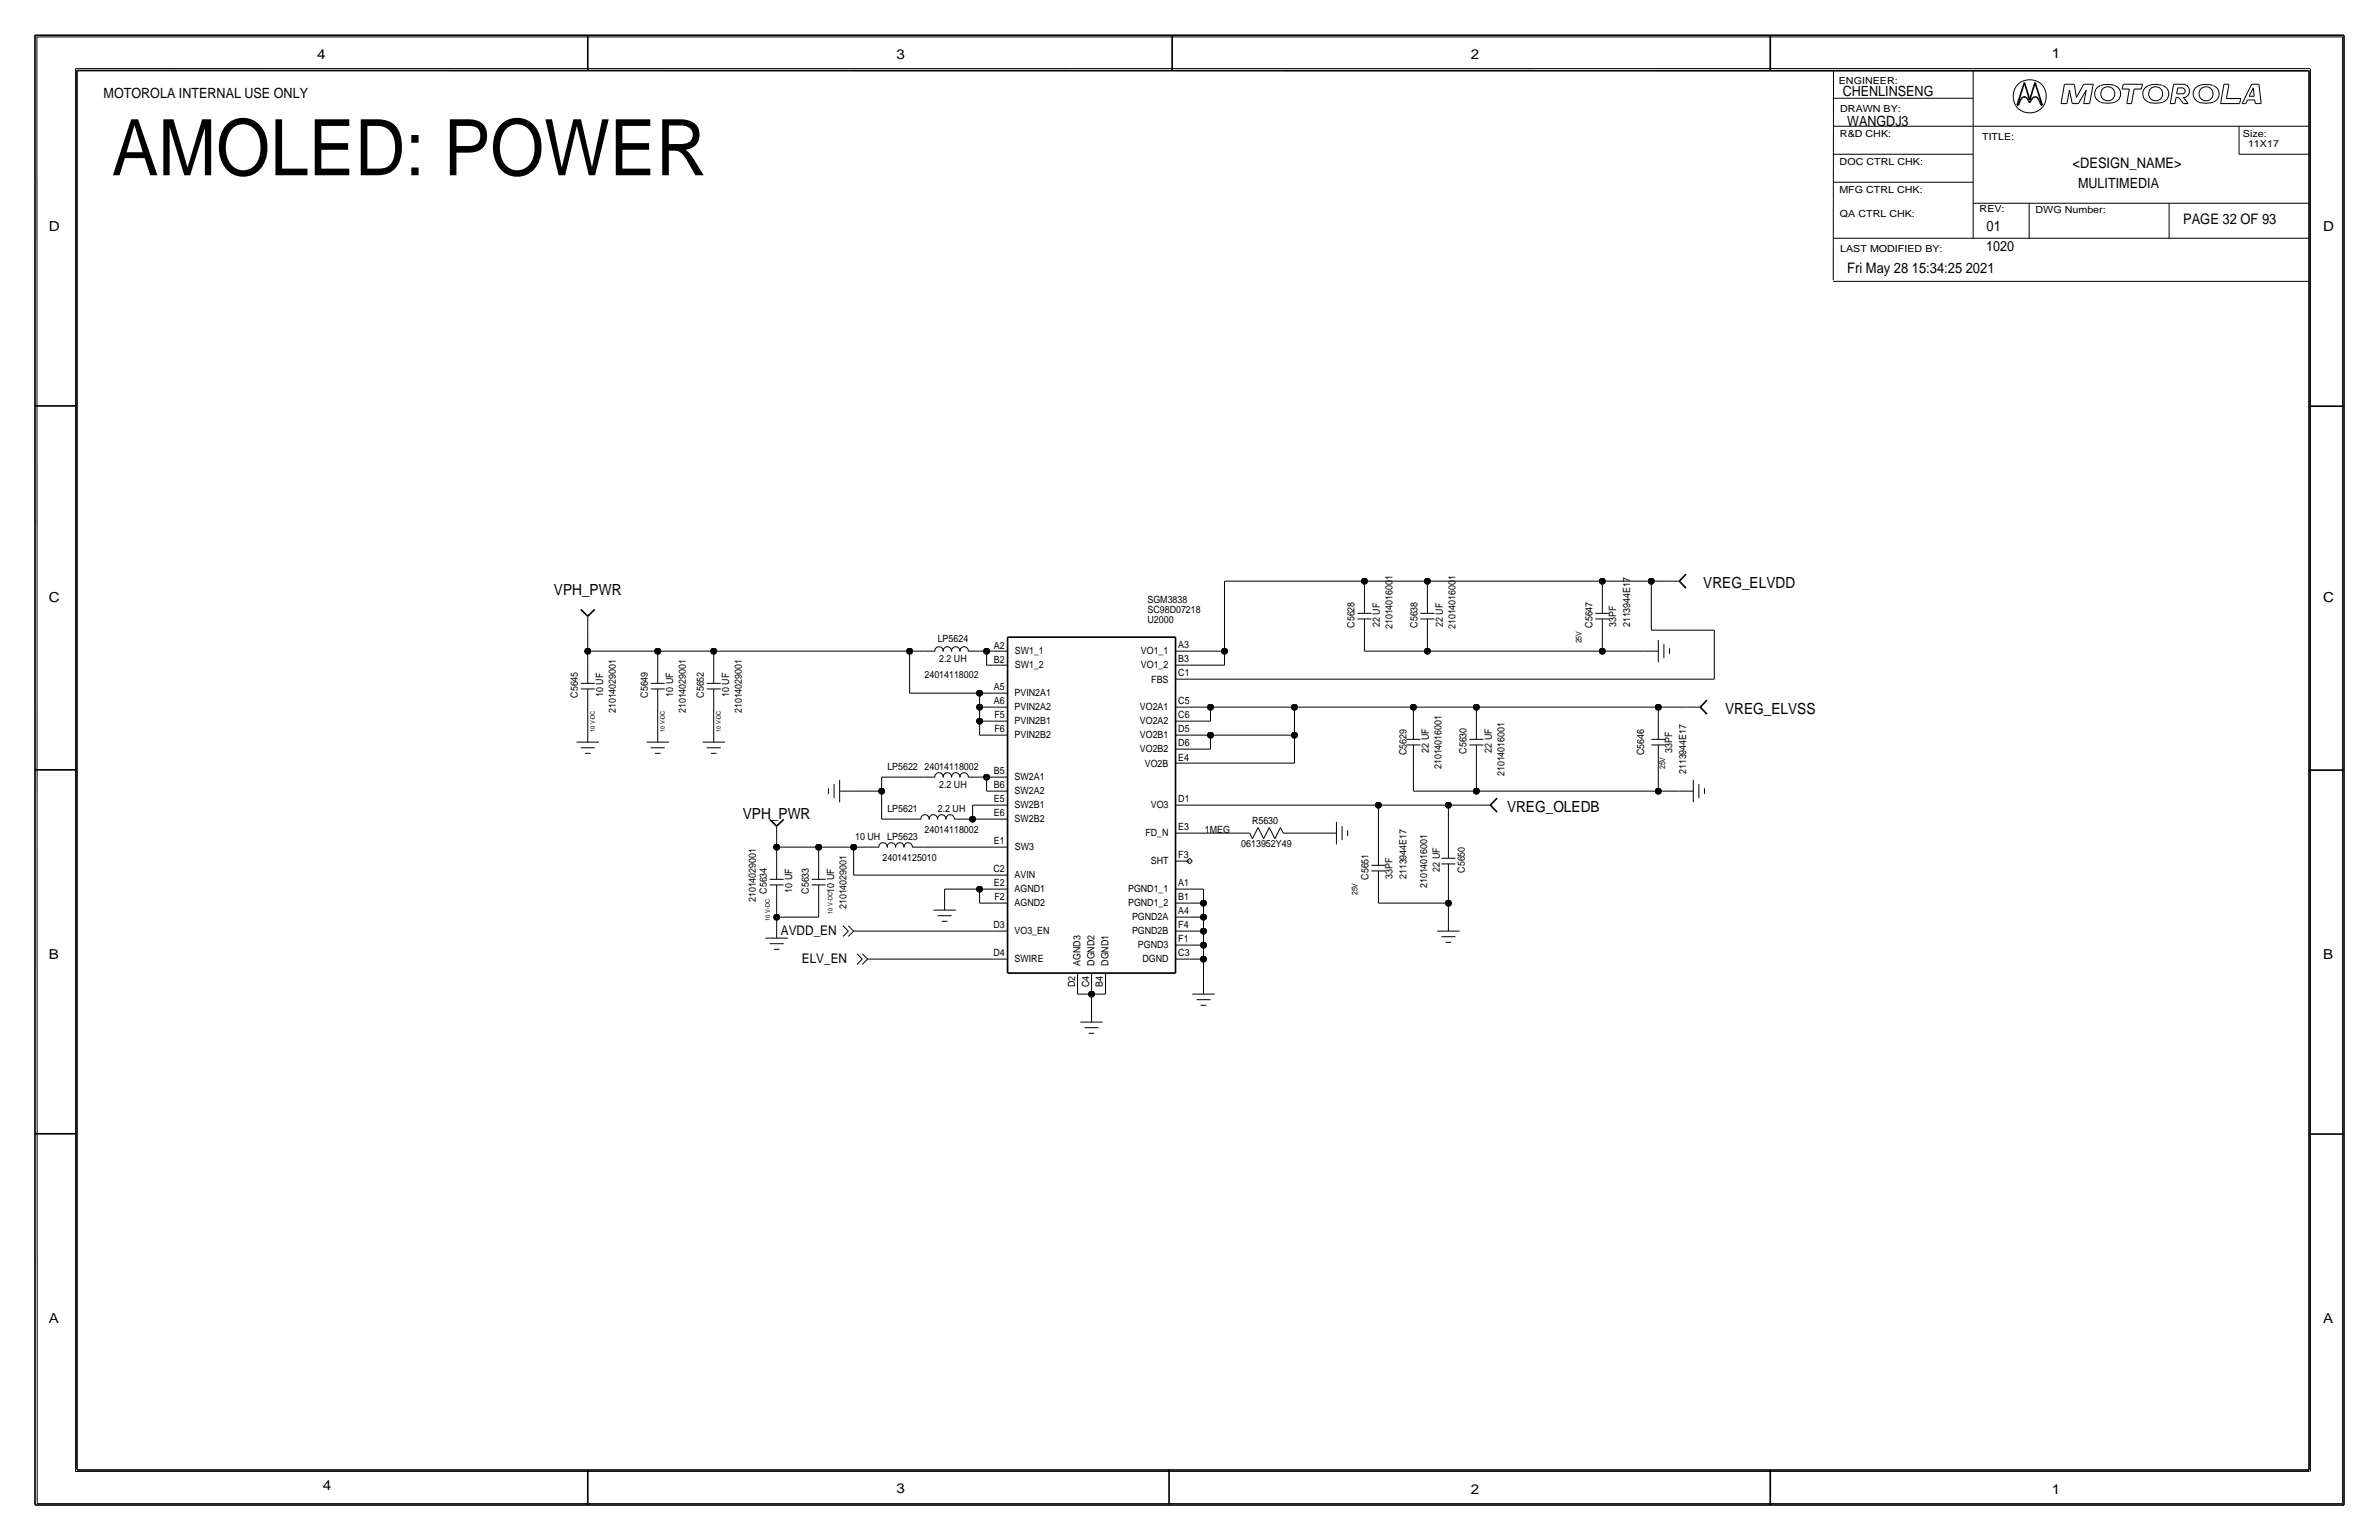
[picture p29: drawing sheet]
<svg xmlns="http://www.w3.org/2000/svg" width="432mm" height="279mm" viewBox="0 0 432 279" stroke-linecap="round" stroke-linejoin="round" font-family="sans-serif">
<defs><g id="words">
<text font-size="14.1" x="20.3" y="31.8">AMOLED: POWER</text>
<g font-size="2.8">
<text x="309.2" y="106.7">VREG_ELVDD</text>
<text x="100.5" y="108">VPH_PWR</text>
<text x="313.1" y="129.6">VREG_ELVSS</text>
<text x="134.8" y="148.6">VPH_PWR</text>
<text x="273.5" y="147.4">VREG_OLEDB</text>
</g>
<g font-size="2.6">
<text x="18.8" y="17.7">MOTOROLA INTERNAL USE ONLY</text>
<text x="334.5" y="17.5">CHENLINSENG</text>
<text x="335.3" y="22.9">WANGDJ3</text>
<text x="376.2" y="30.5">&lt;DESIGN_NAME&gt;</text>
<text x="377.2" y="34.2">MULITIMEDIA</text>
<text x="360.6" y="42">01</text>
<text x="396.2" y="40.7">PAGE 32 OF 93</text>
<text x="360.5" y="45.6">1020</text>
<text x="335.3" y="49.6">Fri May 28 15:34:25 2021</text>
</g>
<g font-size="2.5">
<text x="57.6" y="10.8">4</text>
<text x="162.7" y="10.6">3</text>
<text x="267" y="10.7">2</text>
<text x="372.4" y="10.5">1</text>
<text x="8.9" y="41.9">D</text>
<text x="421.6" y="42">D</text>
<text x="8.9" y="109.2">C</text>
<text x="421.6" y="109.3">C</text>
<text x="8.9" y="174">B</text>
<text x="421.6" y="174">B</text>
<text x="8.9" y="240">A</text>
<text x="421.6" y="240.1">A</text>
<text x="58.6" y="270.4">4</text>
<text x="162.7" y="271">3</text>
<text x="267" y="271">2</text>
<text x="372.4" y="271.1">1</text>
</g>
<g font-size="2.4">
<text x="141.7" y="169.7">AVDD_EN</text>
<text x="145.5" y="174.8">ELV_EN</text>
</g>
<g font-size="1.8">
<text x="333.8" y="15.3">ENGINEER:</text>
<text x="334" y="20.4">DRAWN BY:</text>
<text x="334" y="24.9">R&amp;D CHK:</text>
<text x="359.8" y="25.5">TITLE:</text>
<text x="407.1" y="24.9">Size:</text>
<text x="408" y="26.7">11X17</text>
<text x="333.9" y="35.1">MFG CTRL CHK:</text>
<text x="333.9" y="30">DOC CTRL CHK:</text>
<text x="334" y="39.3">QA CTRL CHK:</text>
<text x="359.3" y="38.6">REV:</text>
<text x="369.5" y="38.7">DWG Number:</text>
<text x="334" y="45.8">LAST MODIFIED BY:</text>
<text x="208.3" y="113.1">U2000</text>
<text x="208.3" y="109.4">SGM3838</text>
<text x="208.3" y="111.3">SC98D07218</text>
<text x="245.9" y="113.9" transform="rotate(-90 245.9 113.9)">C5628</text>
<text x="250.4" y="113.7" transform="rotate(-90 250.4 113.7)">22 UF</text>
<text x="257.3" y="113.9" transform="rotate(-90 257.3 113.9)">C5638</text>
<text x="261.9" y="113.7" transform="rotate(-90 261.9 113.7)">22 UF</text>
<text x="289.1" y="113.9" transform="rotate(-90 289.1 113.9)">C5647</text>
<text x="293.4" y="113.7" transform="rotate(-90 293.4 113.7)">33PF</text>
<text x="295.9" y="113.8" transform="rotate(-90 295.9 113.8)">2113944E17</text>
<text x="170.2" y="116.4">LP5624</text>
<text x="180.4" y="117.7">A2</text>
<text x="184.2" y="118.7">SW1_1</text>
<text x="207.1" y="118.7">VO1_1</text>
<text x="213.9" y="117.7">A3</text>
<text x="252.7" y="114.2" transform="rotate(-90 252.7 114.2)">21014016001</text>
<text x="264.2" y="114.2" transform="rotate(-90 264.2 114.2)">21014016001</text>
<text x="167.8" y="123">24014118002</text>
<text x="170.5" y="120.2">2.2 UH</text>
<text x="180.4" y="120.2">B2</text>
<text x="180.4" y="125.3">A5</text>
<text x="184.2" y="121.2">SW1_2</text>
<text x="207.1" y="121.3">VO1_2</text>
<text x="209" y="123.9">FBS</text>
<text x="213.9" y="122.7">C1</text>
<text x="213.9" y="120.2">B3</text>
<text x="104.9" y="126.6" transform="rotate(-90 104.9 126.6)">C5645</text>
<text x="109.5" y="126.4" transform="rotate(-90 109.5 126.4)">10 UF</text>
<text x="111.8" y="129.4" transform="rotate(-90 111.8 129.4)">21014029001</text>
<text x="117.6" y="126.6" transform="rotate(-90 117.6 126.6)">C5649</text>
<text x="122.2" y="126.4" transform="rotate(-90 122.2 126.4)">10 UF</text>
<text x="124.5" y="129.4" transform="rotate(-90 124.5 129.4)">21014029001</text>
<text x="127.8" y="126.6" transform="rotate(-90 127.8 126.6)">C5652</text>
<text x="132.3" y="126.4" transform="rotate(-90 132.3 126.4)">10 UF</text>
<text x="134.6" y="129.4" transform="rotate(-90 134.6 129.4)">21014029001</text>
<text x="180.4" y="127.8">A6</text>
<text x="180.5" y="130.4">F5</text>
<text x="184.1" y="131.4">PVIN2B1</text>
<text x="184.1" y="128.9">PVIN2A2</text>
<text x="184.1" y="126.3">PVIN2A1</text>
<text x="206.9" y="128.9">VO2A1</text>
<text x="206.9" y="131.4">VO2A2</text>
<text x="213.9" y="127.8">C5</text>
<text x="213.9" y="130.4">C6</text>
<text x="180.5" y="132.9">F6</text>
<text x="184.1" y="134">PVIN2B2</text>
<text x="206.9" y="134">VO2B1</text>
<text x="206.9" y="136.5">VO2B2</text>
<text x="213.9" y="135.4">D6</text>
<text x="213.9" y="132.9">D5</text>
<text x="255.3" y="137" transform="rotate(-90 255.3 137)">C5629</text>
<text x="259.3" y="136.6" transform="rotate(-90 259.3 136.6)">22 UF</text>
<text x="266.2" y="136.8" transform="rotate(-90 266.2 136.8)">C5630</text>
<text x="270.8" y="136.6" transform="rotate(-90 270.8 136.6)">22 UF</text>
<text x="298.5" y="137" transform="rotate(-90 298.5 137)">C5646</text>
<text x="303.5" y="136.6" transform="rotate(-90 303.5 136.6)">33PF</text>
<text x="161.1" y="139.8">LP5622</text>
<text x="167.8" y="139.8">24014118002</text>
<text x="170.5" y="143.1">2.2 UH</text>
<text x="180.4" y="143.1">B6</text>
<text x="180.4" y="140.5">B5</text>
<text x="184.1" y="141.6">SW2A1</text>
<text x="207.8" y="139.1">VO2B</text>
<text x="213.9" y="138">E4</text>
<text x="261.6" y="139.6" transform="rotate(-90 261.6 139.6)">21014016001</text>
<text x="273.1" y="140.9" transform="rotate(-90 273.1 140.9)">21014016001</text>
<text x="306.1" y="140.5" transform="rotate(-90 306.1 140.5)">2113944E17</text>
<text x="161.1" y="147.4">LP5621</text>
<text x="170.2" y="147.4">2.2 UH</text>
<text x="180.4" y="145.6">E5</text>
<text x="180.4" y="148.1">E6</text>
<text x="184.1" y="144.1">SW2A2</text>
<text x="184.1" y="146.7">SW2B1</text>
<text x="184.1" y="149.2">SW2B2</text>
<text x="208.9" y="146.6">VO3</text>
<text x="213.9" y="145.5">D1</text>
<text x="227.2" y="149.6">R5630</text>
<text x="155.2" y="152.5">10 UH</text>
<text x="161.1" y="152.4">LP5623</text>
<text x="167.8" y="151.2">24014118002</text>
<text x="180.4" y="153.2">E1</text>
<text x="184.2" y="154.3">SW3</text>
<text x="207.9" y="151.7">FD_N</text>
<text x="213.9" y="155.8">F3</text>
<text x="213.9" y="150.7">E3</text>
<text x="218.7" y="151.2">1MEG</text>
<text x="225.3" y="153.7">0613952Y49</text>
<text x="160.2" y="156.3">24014125010</text>
<text x="180.3" y="158.2">C2</text>
<text x="180.4" y="160.8">E2</text>
<text x="184.1" y="161.8">AGND1</text>
<text x="184.1" y="159.3">AVIN</text>
<text x="204.8" y="161.9">PGND1_1</text>
<text x="208.9" y="156.8">SHT</text>
<text x="213.9" y="160.8">A1</text>
<text x="248.4" y="159.6" transform="rotate(-90 248.4 159.6)">C5651</text>
<text x="252.7" y="159.5" transform="rotate(-90 252.7 159.5)">33PF</text>
<text x="255.3" y="159.6" transform="rotate(-90 255.3 159.6)">2113944E17</text>
<text x="259" y="161.2" transform="rotate(-90 259 161.2)">21014016001</text>
<text x="261.3" y="158.2" transform="rotate(-90 261.3 158.2)">22 UF</text>
<text x="265.9" y="158.4" transform="rotate(-90 265.9 158.4)">C5650</text>
<text x="137.2" y="163.7" transform="rotate(-90 137.2 163.7)">21014029001</text>
<text x="139.2" y="162.2" transform="rotate(-90 139.2 162.2)">C5634</text>
<text x="143.8" y="162" transform="rotate(-90 143.8 162)">10 UF</text>
<text x="146.8" y="162.2" transform="rotate(-90 146.8 162.2)">C5633</text>
<text x="151.4" y="162" transform="rotate(-90 151.4 162)">10 UF</text>
<text x="153.7" y="165" transform="rotate(-90 153.7 165)">21014029001</text>
<text x="180.5" y="163.3">F2</text>
<text x="184.1" y="164.4">AGND2</text>
<text x="204.8" y="164.4">PGND1_2</text>
<text x="205.5" y="167">PGND2A</text>
<text x="213.9" y="165.9">A4</text>
<text x="213.9" y="163.4">B1</text>
<text x="180.3" y="173.5">D4</text>
<text x="180.3" y="168.4">D3</text>
<text x="184.1" y="169.5">VO3_EN</text>
<text x="205.5" y="169.5">PGND2B</text>
<text x="206.5" y="172.1">PGND3</text>
<text x="213.9" y="173.5">C3</text>
<text x="213.9" y="171">F1</text>
<text x="213.9" y="168.5">F4</text>
<text x="184.1" y="174.6">SWIRE</text>
<text x="195.1" y="179.1" transform="rotate(-90 195.1 179.1)">D2</text>
<text x="196.1" y="175.3" transform="rotate(-90 196.1 175.3)">AGND3</text>
<text x="197.7" y="179.1" transform="rotate(-90 197.7 179.1)">C4</text>
<text x="198.7" y="175.3" transform="rotate(-90 198.7 175.3)">DGND2</text>
<text x="200.2" y="179.1" transform="rotate(-90 200.2 179.1)">B4</text>
<text x="201.2" y="175.3" transform="rotate(-90 201.2 175.3)">DGND1</text>
<text x="207.4" y="174.5">DGND</text>
</g>
<g font-size="1.4">
<text x="287" y="116.8" transform="rotate(-90 287 116.8)">25V</text>
<text x="302.3" y="139.6" transform="rotate(-90 302.3 139.6)">25V</text>
<text x="246.4" y="162.5" transform="rotate(-90 246.4 162.5)">25V</text>
</g>
<g font-size="1.1">
<text x="107.9" y="132.8" transform="rotate(-90 107.9 132.8)">10 V-DC</text>
<text x="120.6" y="132.8" transform="rotate(-90 120.6 132.8)">10 V-DC</text>
<text x="130.8" y="132.8" transform="rotate(-90 130.8 132.8)">10 V-DC</text>
<text x="139.7" y="167.1" transform="rotate(-90 139.7 167.1)">10 V-DC</text>
<text x="151.1" y="165.8" transform="rotate(-90 151.1 165.8)">10 V-DC</text>
</g>
</g></defs>
<g fill="none" stroke="#000" stroke-width=".18">
<path d="M6.7 6.7h418.4zM6.7 6.7l.1 266.1zM13.7 12.4v254.6zM13.7 12.4h405.6zM332.7 17.8h25.4zM332.8 12.9l-.1 38zM358.1 12.8v30.4zM374.1 18.8h1.1zM374.7 15.3l-.6 3.5zM374.7 15.3h1.8zM375.6 16.4l-.4 2.4zM375.6 16.4l.5 2.4z"/>
<path d="M376.1 18.8h1.1zM376.5 15.3l.4 2.4zM378.2 15.3h1.7zM378.2 15.3l-1.3 2.4zM378.2 18.8h1.1zM378.7 16.4l-.5 2.4zM378.7 16.4l-1.5 2.4zM379.9 15.3l-.6 3.5zM381.2 15.5a1.6 1.6 0 0 0-1 1.6 1.6 1.6 0 0 0 1.1 1.4M383.8 15.5h-.2a4 4 0 0 0-2.3 0M383.8 15.5a1.59 1.59 0 0 1 1.1 1.5 1.59 1.59 0 0 1-1.1 1.5 5.1 5.1 0 0 1-2.5 .1M385.2 16.2h1.3z"/>
<path d="M385.4 15.3h3.5zM385.4 15.3l-.2 .9zM386 18.8h.9zM386.5 16.2l-.5 2.6zM387.3 16.2l-.4 2.6zM387.3 16.2h1.4zM388.9 15.3l-.2 .9zM392.5 15.5a3.1 3.1 0 0 0-3.3 .7 1.62 1.62 0 0 0 .8 2.3M392.5 18.5a5.1 5.1 0 0 1-2.5 .1M392.6 15.5a1.59 1.59 0 0 1 1 1.5 1.59 1.59 0 0 1-1 1.5M393.9 18.8h.9zM394.5 15.3h2.2z"/>
<path d="M394.5 15.3l-.6 3.5zM395 17.7h.4zM395 17.7l-.2 1.1zM395.1 17h1.2zM395.3 16l-.2 1zM395.3 16h1zM395.4 17.7l.9 1.1zM396.2 16.1a.5 .5 0 0 1 .4 .4 .5 .5 0 0 1-.4 .5M396.3 18.8h.9zM396.3 17.7l.9 1.1zM396.3 17.7h.4zM396.6 15.4a1.24 1.24 0 0 1 .8 1.1 1.24 1.24 0 0 1-.8 1.2"/>
<path d="M401.6 15.5a3.1 3.1 0 0 0-3.3 .7 1.62 1.62 0 0 0 .8 2.3M401.7 18.5a5.1 5.1 0 0 1-2.6 .1M401.7 15.5a1.59 1.59 0 0 1 1.1 1.5 1.59 1.59 0 0 1-1.1 1.5M403 18.8h3.5zM403.7 15.3l-.7 3.5zM403.7 15.3h.9zM404.1 17.9h2.6zM404.6 15.3l-.5 2.6zM406.7 17.9l-.2 .9zM407 18.8h.6zM407.9 18.1h1.3zM407.9 18.1l-.3 .7z"/>
<path d="M408.2 17.5h.9zM408.7 15.3l-1.7 3.5zM408.7 15.3h1.3zM409 16l-.8 1.5zM409 16l.1 1.5zM409.2 18.1l.1 .7zM409.3 18.8h1.1zM410 15.3l.4 3.5zM419.4 12.5v254.5zM425.2 6.7v266.1zM332.7 22.9h86.4zM332.7 33.1h25.4z"/>
<path d="M332.7 28h25.4zM358.1 36.9h61zM368.3 36.9v6.3zM393.7 36.9v6.3zM406.4 28h12.7zM406.4 22.9v5.1zM332.7 43.2h86.4zM332.7 51.1h86.4zM106.7 118.2h12.7zM106.7 118.2v1.2zM106.7 114.4v3.8zM106.7 111.8v2.6z"/>
<path d="M106.7 119.4v4.6zM119.4 118.2v1.2zM119.4 119.4v4.6zM119.4 118.2h10.1zM129.5 118.2h35.6zM129.5 118.2v1.2zM129.5 119.4v4.6zM165.1 118.2v7.6zM165.1 118.2h2.5zM167.6 118.2h2.1zM169.7 118.2a.75 .75 0 0 1 .7-.8 .75 .75 0 0 1 .7 .8M171.2 118.2a.75 .75 0 0 1 .7-.8 .75 .75 0 0 1 .8 .8"/>
<path d="M172.7 118.2a.75 .75 0 0 1 .8-.8 .75 .75 0 0 1 .7 .8M174.2 118.2a.75 .75 0 0 1 .8-.8 .75 .75 0 0 1 .7 .8M175.8 118.2h2zM177.8 118.2h1.3zM179.1 118.2v2.5zM179.1 118.2h1.2zM180.3 118.2h2.6zM213.4 118.2h2.5zM215.9 118.2h6.3zM222.2 105.5h25.4zM222.2 105.5v12.7zM222.2 118.2v2.5z"/>
<path d="M246.4 111.3h2.5zM246.4 112.3h2.5zM247.6 105.5h11.5zM247.6 105.5v1.2zM247.6 118.2h11.5zM247.6 116.9v1.3zM247.6 112.3v4.6zM247.6 106.7v4.6zM257.8 112.3h2.5zM257.8 111.3h2.5zM259.1 105.5h31.7zM259.1 105.5v1.2z"/>
<path d="M259.1 118.2h31.7zM259.1 116.9v1.3zM259.1 112.3v4.6zM259.1 106.7v4.6zM289.6 112.3h2.5zM289.6 111.3h2.5zM290.8 105.5h8.9zM290.8 105.5v1.2zM290.8 116.9v1.3zM290.8 118.2h7.7zM290.8 112.3v4.6zM290.8 106.7v4.6z"/>
<path d="M298.5 118.2h2.5zM299.7 105.5v8.9zM299.7 105.5h2.6zM299.7 114.4h11.4zM301 116.1v4.1zM302 116.9v2.5zM302.3 105.5h2.5zM303 117.7v1zM311.1 114.4v8.8zM104.6 134.7h4.1zM105.4 135.7h2.5zM105.4 125h2.5z"/>
<path d="M105.4 124h2.5zM106.2 136.7h1zM106.7 129.6v2.5zM106.7 132.1v2.6zM106.7 125v4.6zM117.3 134.7h4.1zM118.1 135.7h2.5zM118.1 125h2.5zM118.1 124h2.5zM118.9 136.7h1zM119.4 129.6v2.5zM119.4 132.1v2.6z"/>
<path d="M119.4 125v4.6zM127.5 134.7h4.1zM128.3 124h2.5zM128.3 135.7h2.5zM128.3 125h2.5zM129 136.7h1zM129.5 129.6v2.5zM129.5 132.1v2.6zM129.5 125v4.6zM165.1 125.8h12.7zM177.8 125.8h2.5zM177.8 125.8v2.5z"/>
<path d="M177.8 128.3h2.5zM177.8 128.3v2.6zM177.8 130.9h2.5zM177.8 130.9v2.5zM177.8 133.4h2.5zM179.1 120.7h1.2zM180.3 120.7h2.6zM180.3 133.4h2.6zM180.3 130.9h2.6zM180.3 128.3h2.6zM180.3 125.8h2.6zM213.4 138.5h2.5z"/>
<path d="M213.4 123.2h2.5zM213.4 135.9h2.5zM213.4 133.4h2.5zM213.4 130.9h2.5zM213.4 128.3h2.5zM213.4 120.7h2.5zM215.9 123.2h95.2zM215.9 120.7h6.3zM215.9 128.3h3.8zM215.9 130.9h3.8zM215.9 133.4h3.8zM215.9 138.5h19z"/>
<path d="M215.9 135.9h3.8zM219.7 128.3v2.6zM219.7 133.4v2.5zM219.7 128.3h15.2zM219.7 133.4h15.2zM234.9 128.3h21.6zM234.9 128.3v5.1zM234.9 133.4v5.1zM255.3 135.2h2.5zM255.3 134.2h2.5zM256.5 128.3h11.5zM256.5 128.3v1.3z"/>
<path d="M256.5 139.8v3.8zM256.5 135.2v4.6zM256.5 129.6v4.6zM266.7 135.2h2.5zM266.7 134.2h2.5zM268 128.3h33zM268 128.3v1.3zM268 139.8v3.8zM268 135.2v4.6zM268 129.6v4.6zM299.7 135.2h2.6zM299.7 134.2h2.6z"/>
<path d="M301 128.3h5.1zM301 128.3v1.3zM301 139.8v3.8zM301 135.2v4.6zM301 129.6v4.6zM306.1 128.3h2.5zM139.7 159.6h2.5zM141 153.7v1.3zM141 152.5v1.2zM141 155v4.6zM141 149.9v2.6zM141 153.7h7.6z"/>
<path d="M147.3 159.6h2.6zM148.6 153.7h6.3zM148.6 153.7v1.3zM148.6 155v4.6zM150.4 143.1v1zM151.4 142.3v2.5zM152.4 143.6h2.5zM152.4 141.5v4.1zM154.9 153.7h2.6zM154.9 143.6h5.1zM154.9 153.7v5.1zM154.9 158.8h25.4z"/>
<path d="M157.5 153.7h2zM159.5 153.8a.75 .75 0 0 1 .7-.9 .75 .75 0 0 1 .8 .9M160 143.6v5zM160 141v2.6zM160 148.6h5.1zM160 141h7.6zM161 153.8a.75 .75 0 0 1 .8-.9 .75 .75 0 0 1 .7 .9M162.6 153.8a.75 .75 0 0 1 .7-.9 .75 .75 0 0 1 .7 .9M164.1 153.8a.75 .75 0 0 1 .7-.9 .75 .75 0 0 1 .8 .9M165.1 148.6h2zM165.6 153.7h2zM167.1 148.7a.75 .75 0 0 1 .8-.9 .75 .75 0 0 1 .7 .9"/>
<path d="M167.6 153.7h12.7zM167.6 141h2.1zM168.7 148.7a.75 .75 0 0 1 .7-.9 .75 .75 0 0 1 .7 .9M169.7 141.1a.75 .75 0 0 1 .7-.9 .75 .75 0 0 1 .7 .9M170.2 148.7a.75 .75 0 0 1 .7-.9 .75 .75 0 0 1 .8 .9M171.2 141.1a.75 .75 0 0 1 .7-.9 .75 .75 0 0 1 .8 .9M171.7 148.7a.75 .75 0 0 1 .7-.9 .75 .75 0 0 1 .8 .9M172.7 141.1a.75 .75 0 0 1 .8-.9 .75 .75 0 0 1 .7 .9M173.2 148.6h2.1zM174.2 141.1a.75 .75 0 0 1 .8-.9 .75 .75 0 0 1 .7 .9M175.3 148.6h1.2zM175.8 141h2z"/>
<path d="M176.5 146.1h3.8zM176.5 146.1v2.5zM176.5 148.6h3.8zM177.8 141h1.3zM179.1 143.6h1.2zM179.1 141v2.6zM179.1 141h1.2zM180.3 153.7h2.6zM180.3 148.6h2.6zM180.3 146.1h2.6zM180.3 143.6h2.6zM180.3 141h2.6z"/>
<path d="M180.3 158.8h2.6zM213.4 156.3h2.5zM213.4 151.2h2.5zM213.4 146.1h2.5zM215.4 156.3l.5-.5zM215.4 156.3l.5 .5zM215.9 146.1h34.3zM215.9 151.2h8.9zM215.9 155.8l.5 .5zM216.4 156.3l-.5 .5zM224.8 151.2h2zM226.8 151.2l.5 1z"/>
<path d="M228.3 150.2l1.1 2zM228.3 150.2l-1 2zM230.4 150.2l1 2zM230.4 150.2l-1 2zM232.4 150.2l-1 2zM232.4 150.2l.5 1zM232.9 151.2h2zM234.9 151.2h5.1zM240 151.2h2.6zM242.6 149.1v4.1zM243.6 149.9v2.6zM244.6 150.7v1z"/>
<path d="M248.9 158h2.6zM248.9 157h2.6zM250.2 146.1h12.7zM250.2 146.1v6.4zM250.2 158v4.6zM250.2 152.5v4.5zM256.5 143.6h11.5zM261.6 155.8h2.6zM261.6 156.8h2.6zM262.9 146.1h5.1zM262.9 146.1v5.1zM262.9 156.8v4.5z"/>
<path d="M262.9 151.2v4.6zM268 146.1h2.5zM268 143.6h33zM301 143.6h3.8zM304.8 143.6h2.5zM307.3 141.5v4.1zM308.4 142.3v2.5zM309.4 143.1v1zM138.9 170.2h4.1zM139.7 160.6h2.5zM139.7 171.2h2.5zM140.5 172.3h1z"/>
<path d="M141 166.4h7.6zM141 165.2v1.2zM141 166.4v1.3zM141 160.6v4.6zM141 167.7v2.5zM147.3 160.6h2.6zM148.6 165.2v1.2zM148.6 160.6v4.6zM153 168l1 1zM154 169l-1 .9zM154 168l.9 1zM154.9 169l-.9 .9z"/>
<path d="M154.9 169h1.3zM155.5 173.1l1 .9zM156.2 169h24.1zM156.5 174l-1 1zM156.5 173.1l1 .9zM157.5 174l-1 1zM157.5 174h1.2zM158.7 174h21.6zM169.4 165.2h4.1zM170.2 166.2h2.5zM170.9 167.2h1.1zM171.4 161.3h6.4z"/>
<path d="M171.4 161.3v1.3zM171.4 162.6v2.6zM177.8 161.3v2.6zM177.8 161.3h2.5zM177.8 163.9h2.5zM180.3 174h2.6zM180.3 169h2.6zM180.3 163.9h2.6zM180.3 161.3h2.6zM195.6 179.1v1.3zM195.6 176.6v2.5zM198.1 179.1v1.3z"/>
<path d="M198.1 176.6v2.5zM200.7 179.1v1.3zM200.7 176.6v2.5zM213.4 171.5h2.5zM213.4 169h2.5zM213.4 166.4h2.5zM213.4 163.9h2.5zM213.4 161.3h2.5zM213.4 174h2.5zM215.9 161.3h2.5zM215.9 163.9h2.5zM215.9 166.4h2.5z"/>
<path d="M215.9 169h2.5zM215.9 171.5h2.5zM215.9 174h2.5zM218.4 163.9v2.5zM218.4 161.3v2.6zM218.4 166.4v2.6zM218.4 169v2.5zM218.4 171.5v2.5zM218.4 174v3.9zM218.4 177.9v2.5zM250.2 163.9h12.7zM250.2 162.6v1.3z"/>
<path d="M260.9 169h4zM261.6 170h2.6zM262.4 171h1zM262.9 161.3v2.6zM262.9 163.9v2.5zM262.9 166.4v2.6zM195.6 180.4h2.5zM196.1 185.5h4.1zM196.8 186.5h2.6zM197.6 187.5h1zM198.1 180.4h2.6zM198.1 180.4v2.5z"/>
<path d="M198.1 182.9v2.6zM216.4 180.4h4.1zM217.2 181.4h2.5zM217.9 182.4h1zM6.7 272.8h418.5zM13.6 267h405.6z"/>
<circle cx="368.4" cy="17.5" r="3"/>
<circle cx="382.6" cy="17" r="1.28"/>
<circle cx="391.3" cy="17" r="1.28"/>
<circle cx="400.4" cy="17" r="1.28"/>
</g>
<g fill="#000" stroke="#000" stroke-width=".18">
<circle cx="106.7" cy="118.2" r=".56"/>
<circle cx="119.4" cy="118.2" r=".56"/>
<circle cx="129.5" cy="118.2" r=".56"/>
<circle cx="165.1" cy="118.2" r=".56"/>
<circle cx="179.1" cy="118.2" r=".56"/>
<circle cx="222.2" cy="118.2" r=".56"/>
<circle cx="247.6" cy="105.5" r=".56"/>
<circle cx="259.1" cy="118.2" r=".56"/>
<circle cx="259.1" cy="105.5" r=".56"/>
<circle cx="290.8" cy="118.2" r=".56"/>
<circle cx="290.8" cy="105.5" r=".56"/>
<circle cx="299.7" cy="105.5" r=".56"/>
<circle cx="177.8" cy="125.8" r=".56"/>
<circle cx="177.8" cy="128.3" r=".56"/>
<circle cx="177.8" cy="130.9" r=".56"/>
<circle cx="219.7" cy="133.4" r=".56"/>
<circle cx="219.7" cy="128.3" r=".56"/>
<circle cx="234.9" cy="128.3" r=".56"/>
<circle cx="234.9" cy="133.4" r=".56"/>
<circle cx="256.5" cy="128.3" r=".56"/>
<circle cx="268" cy="128.3" r=".56"/>
<circle cx="301" cy="128.3" r=".56"/>
<circle cx="141" cy="153.7" r=".56"/>
<circle cx="148.6" cy="153.7" r=".56"/>
<circle cx="154.9" cy="153.7" r=".56"/>
<circle cx="160" cy="143.6" r=".56"/>
<circle cx="176.5" cy="148.6" r=".56"/>
<circle cx="179.1" cy="141" r=".56"/>
<circle cx="250.2" cy="146.1" r=".56"/>
<circle cx="262.9" cy="146.1" r=".56"/>
<circle cx="268" cy="143.6" r=".56"/>
<circle cx="301" cy="143.6" r=".56"/>
<circle cx="141" cy="166.4" r=".56"/>
<circle cx="177.8" cy="161.3" r=".56"/>
<circle cx="218.4" cy="174" r=".56"/>
<circle cx="218.4" cy="169" r=".56"/>
<circle cx="218.4" cy="163.9" r=".56"/>
<circle cx="218.4" cy="166.4" r=".56"/>
<circle cx="218.4" cy="171.5" r=".56"/>
<circle cx="262.9" cy="163.9" r=".56"/>
<circle cx="198.1" cy="180.4" r=".56"/>
</g>
<g fill="none" stroke="#000" stroke-width=".3">
<path d="M6.3 6.4v266.7zM6.4 6.4h419zM14 12.7v254zM14 12.8l404.9 .1zM106.7 6.4v6.4zM212.8 6.5v6.4zM321.3 6.4v6.4zM366.1 19.1h.2zM366.5 18.8l-.2 .3zM366.7 18.2l-.2 .6zM366.9 17.9l-.2 .3zM367.1 17.7l-.2 .2z"/>
<path d="M367.1 17.7l.2-.1zM367.3 17.6h.2zM367.4 15l-1.3 4.1zM367.4 15l1 3.1zM367.5 17.6l.2 .1zM367.7 17.7l.3 .2zM368 17.9l.2 .3zM368.2 18.2l.2 .4zM368.6 18.2l-.2 .4zM368.9 17.9l-.3 .3zM369.1 17.7l.2-.1zM369.1 17.7l-.2 .2z"/>
<path d="M369.3 17.6h.2zM369.4 15l-1 3.1zM369.4 15l1.3 4.1zM369.5 17.6l.2 .1zM369.7 17.7l.2 .2zM369.9 17.9l.2 .3zM370.1 18.2l.3 .6zM370.4 18.8l.1 .3zM370.5 19.1h.2zM419.1 12.8v254zM425.4 6.4v266.7zM6.3 73.7h7.7z"/>
<path d="M419.1 73.7h6.3zM105.4 110.6l1.3 1.2zM106.7 111.8l1.2-1.2zM182.9 115.6h30.5zM182.9 115.6v61zM213.4 115.6v61zM304.8 105.5l1.2 1.2zM306 104.2l-1.2 1.3zM6.3 139.7h7.7zM308.6 128.3l1.2 1.3zM309.8 127.1l-1.2 1.2zM419.1 139.8h6.3z"/>
<path d="M139.7 148.7l1.3 1.2zM141 149.9l1.2-1.2zM270.5 146.1l1.2 1.3zM271.7 144.8l-1.2 1.3zM182.9 176.6h30.5zM6.3 205.7h7.7zM419.1 205.8h6.3zM6.4 273.1h419zM14 266.8h405.1zM106.7 266.8v6.3zM212.2 266.6v6.4zM321.3 266.8v6.3z"/>
</g>
<use href="#words"/>
</svg>
